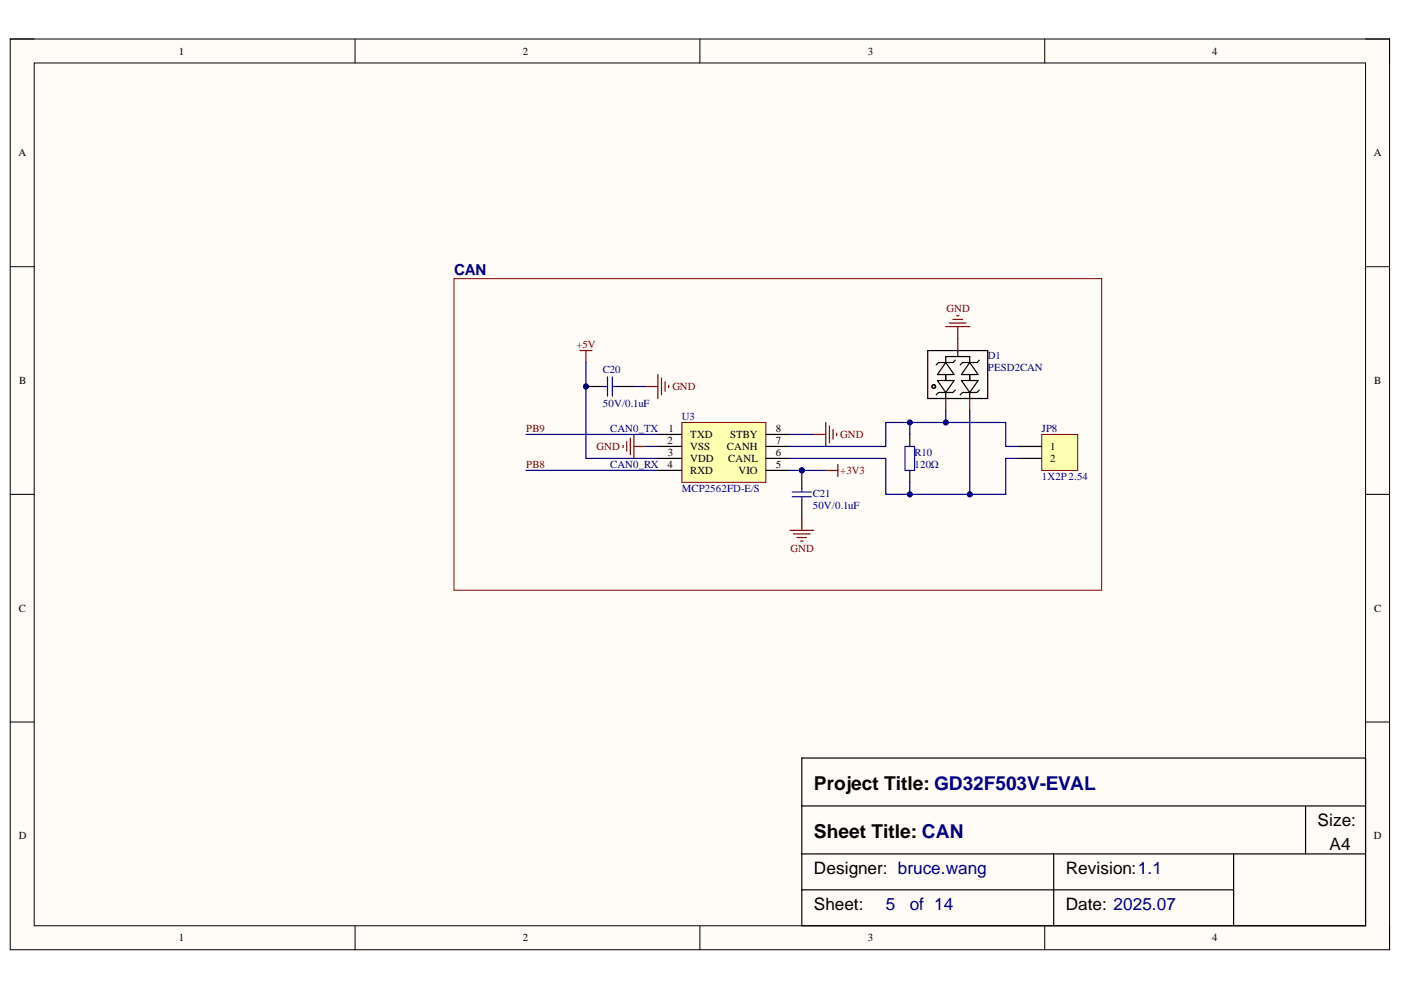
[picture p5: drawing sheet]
<svg xmlns="http://www.w3.org/2000/svg" width="297mm" height="210mm" viewBox="0 0 297 210" stroke-linecap="round" stroke-linejoin="round" font-family="sans-serif">
<defs><g id="words">
<g font-size="4.1">
<text x="172.6" y="167.4">Project Title: GD32F503V-EVAL</text>
<text x="172.6" y="177.6">Sheet Title: CAN</text>
</g>
<g font-size="3.6">
<text x="279.3" y="175.1">Size:</text>
<text x="172.6" y="185.3">Designer: bruce.wang</text>
<text x="226" y="185.3">Revision:1.1</text>
<text x="281.9" y="180.2">A4</text>
<text x="172.6" y="193">Sheet:</text>
<text x="226" y="193">Date: 2025.07</text>
</g>
<g font-size="3.6" fill="#000080">
<text x="187.8" y="193">5</text>
<text x="192.9" y="193">of 14</text>
</g>
<text font-size="3.2" fill="#000080" x="96.3" y="58.4">CAN</text>
<g font-size="2.3">
<text x="37.9" y="11.6">1</text>
<text x="110.8" y="11.6">2</text>
<text x="184" y="11.6">3</text>
<text x="257" y="11.6">4</text>
<text x="3.9" y="33.1">A</text>
<text x="291.3" y="33.1">A</text>
<text x="4.1" y="81.4">B</text>
<text x="291.4" y="81.4">B</text>
<text x="141.5" y="94.2">2</text>
<text x="141.7" y="91.5">1</text>
<text x="146.4" y="95.4">VSS</text>
<text x="146.4" y="92.9">TXD</text>
<text x="154.1" y="95.4">CANH</text>
<text x="154.8" y="92.9">STBY</text>
<text x="164.5" y="94.2">7</text>
<text x="164.5" y="91.5">8</text>
<text x="222.7" y="95.4">1</text>
<text x="141.5" y="99.2">4</text>
<text x="141.6" y="96.7">3</text>
<text x="146.4" y="100.5">RXD</text>
<text x="146.4" y="98">VDD</text>
<text x="154.4" y="98">CANL</text>
<text x="156.6" y="100.5">VIO</text>
<text x="164.5" y="99.2">5</text>
<text x="164.5" y="96.7">6</text>
<text x="222.7" y="98">2</text>
<text x="4" y="129.7">C</text>
<text x="291.4" y="129.7">C</text>
<text x="4" y="177.9">D</text>
<text x="291.3" y="177.9">D</text>
<text x="37.9" y="199.6">1</text>
<text x="110.8" y="199.6">2</text>
<text x="184" y="199.6">3</text>
<text x="257" y="199.6">4</text>
</g>
<g font-size="2.3" fill="#800000">
<text x="200.7" y="66.2">GND</text>
<text x="122.2" y="73.8">+5V</text>
<text x="142.5" y="82.7">GND</text>
<text x="111.6" y="91.5">PB9</text>
<text x="126.5" y="95.4">GND</text>
<text x="178.2" y="92.9">GND</text>
<text x="111.6" y="99.2">PB8</text>
<text x="178.2" y="100.5">+3V3</text>
<text x="167.6" y="117">GND</text>
</g>
<g font-size="2.3" fill="#000080">
<text x="209.5" y="76.1">D1</text>
<text x="127.8" y="79.1">C20</text>
<text x="209.5" y="78.6">PESD2CAN</text>
<text x="127.8" y="86.2">50V/0.1uF</text>
<text x="144.6" y="89">U3</text>
<text x="129.4" y="91.5">CAN0_TX</text>
<text x="220.9" y="91.5">JP8</text>
<text x="129.4" y="99.2">CAN0_RX</text>
<text x="193.9" y="96.7">R10</text>
<text x="193.9" y="99.2">120Ω</text>
<text x="220.9" y="101.8">1X2P2.54</text>
<text x="144.6" y="104.3">MCP2562FD-E/S</text>
<text x="172.3" y="105.3">C21</text>
<text x="172.3" y="107.9">50V/0.1uF</text>
</g>
</g></defs>
<path d="M2.2 8.3h292.4v193.1h-292.4z" fill-rule="evenodd" fill="#fffcf8"/>
<path d="M2.2 8.3h292.4v193.1h-292.4z" fill="none" stroke="#000" stroke-width=".21"/>
<path d="M7.3 13.4h282.2v182.9h-282.2z" fill-rule="evenodd" fill="#fffcf8"/>
<g fill="none" stroke="#000" stroke-width=".21">
<path d="M2.2 8.3h5.1M7.3 13.4h282.2v182.9h-282.2zM75.3 8.3v5M148.4 8.3v5M221.5 8.3v5.1M289.5 8.3h5.1v5.1M2.2 56.5h5.1M289.5 56.5h5.1M2.2 104.8h5.1M289.5 104.8h5.1M2.2 153.1h5.1M289.5 153.1h5.1"/>
<path d="M75.3 196.3v5.1M148.4 196.3v5.1M221.5 196.3v5.1M294.6 196.3v5.1"/>
</g>
<path d="M170 160.7h119.5v35.6h-119.5zM170 170.9h119.5M276.8 170.9v10.1M170 181h119.5M170 188.7h91.5M223.4 181v15.3M261.5 181v15.3" fill="none" stroke="#000" stroke-width=".25"/>
<path d="M144.6 89.6h17.8v12.7h-17.8z" fill-rule="evenodd" fill="#ffffb0"/>
<path d="M144.6 89.6h17.8v12.7h-17.8z" fill="none" stroke="#800000" stroke-width=".21"/>
<path d="M139.5 94.7h5.1M139.5 99.7h5.1M139.5 97.2h5.1M139.5 92.1h5.1M162.4 94.7h5.1M162.4 99.7h5.1M162.4 97.2h5.1M162.4 92.1h5.1" fill="none" stroke="#000" stroke-width=".25"/>
<path d="M123 74.3h2.5M124.2 74.3v2.6M132.1 94.4v.5M132.9 93.6v2.1M133.6 92.9v3.5M134.4 92.1v5.1M134.4 94.7h2.5" fill="none" stroke="#800000" stroke-width=".25"/>
<circle cx="124.2" cy="81.9" r=".51" fill="#000080"/>
<circle cx="124.2" cy="81.9" r=".51" fill="none" stroke="#000080" stroke-width=".21"/>
<path d="M124.2 81.9h3.8M130.6 81.9h3.8" fill="none" stroke="#000" stroke-width=".25"/>
<circle cx="124.2" cy="81.9" r=".51" fill="#000080"/>
<circle cx="124.2" cy="81.9" r=".51" fill="none" stroke="#000080" stroke-width=".21"/>
<path d="M128.8 79.9v4.1M129.8 79.9v4.1M128 81.9h.8M129.8 81.9h.8" fill="none" stroke="#00f" stroke-width=".25"/>
<path d="M139.5 79.4v5.1M136.9 81.9h2.6M140.2 80.2v3.5M141 80.9v2.1M141.8 81.7v.5M172.5 92.1h2.6M175.1 89.6v5.1M175.1 99.7h2.5M175.9 90.3v3.6M176.6 91.1v2M177.4 91.9v.5M177.6 98.5v2.5" fill="none" stroke="#800000" stroke-width=".25"/>
<circle cx="170" cy="99.7" r=".51" fill="#000080"/>
<circle cx="170" cy="99.7" r=".51" fill="none" stroke="#000080" stroke-width=".21"/>
<path d="M170 99.7v3.8" fill="none" stroke="#000" stroke-width=".25"/>
<circle cx="170" cy="99.7" r=".51" fill="#000080"/>
<circle cx="170" cy="99.7" r=".51" fill="none" stroke="#000080" stroke-width=".21"/>
<g fill="none" stroke="#000" stroke-width=".25">
<path d="M196.7 74.3h12.7v10.2h-12.7zM200.5 76.9v-1.3h5.1v1.3M200.5 79.4v1.3M200.5 76.9l1.8 2.5h-3.6zM202.5 76.4l-.5 .5h-3l-.5 .5M203.1 74.3v1.3M205.6 79.4v1.3M205.6 76.9l1.8 2.5h-3.6zM207.6 76.4l-.5 .5h-3l-.5 .5M192.9 92.1v2.6M192.9 99.7v2.6M198.7 80.7h3.6l-1.8 2.5z"/>
<path d="M200.5 83.2v1.3M202.5 82.7l-.5 .5h-3l-.5 .5M203.8 80.7h3.6l-1.8 2.5zM205.6 83.2v1.3M207.6 82.7l-.5 .5h-3l-.5 .5M170 106.1v3.8"/>
<circle cx="198" cy="81.9" r=".38"/>
</g>
<path d="M191.9 94.7h2v5h-2zM168 105.3h4M168 104.3h4M170 103.5v.8M170 105.3v.8" fill="none" stroke="#00f" stroke-width=".25"/>
<path d="M200.5 69.2h5.1M201.3 68.5h3.5M202 67.7h2.1M202.8 67h.5M203.1 69.2v2.6M167.5 112.4h5M168.2 113.2h3.6M169 114h2M169.7 114.7h.6M170 109.9v2.5" fill="none" stroke="#800000" stroke-width=".25"/>
<path d="M203.1 71.8v2.5M200.5 84.5v2.5M205.6 84.5v2.5" fill="none" stroke="#800" stroke-width=".25"/>
<path d="M220.9 92.1h7.6v7.6h-7.6z" fill-rule="evenodd" fill="#ffffb0"/>
<path d="M96.3 59.1h137.3v66h-137.3zM220.9 92.1h7.6v7.6h-7.6z" fill="none" stroke="#800000" stroke-width=".21"/>
<path d="M215.8 94.7h5.1M215.8 97.2h5.1" fill="none" stroke="#000" stroke-width=".25"/>
<path d="M124.2 76.9v20.3h15.3M136.9 94.7h2.6" fill="none" stroke="#000080" stroke-width=".25"/>
<circle cx="124.2" cy="81.9" r=".51" fill="#000080"/>
<circle cx="124.2" cy="81.9" r=".51" fill="none" stroke="#000080" stroke-width=".21"/>
<path d="M134.4 81.9h2.5M167.5 99.7h7.6M167.5 92.1h5" fill="none" stroke="#000080" stroke-width=".25"/>
<circle cx="170" cy="99.7" r=".51" fill="#000080"/>
<circle cx="170" cy="99.7" r=".51" fill="none" stroke="#000080" stroke-width=".21"/>
<path d="M167.5 97.2h20.3v7.6h5.1v-2.5" fill="none" stroke="#000080" stroke-width=".25"/>
<circle cx="192.9" cy="104.8" r=".51" fill="#000080"/>
<circle cx="192.9" cy="104.8" r=".51" fill="none" stroke="#000080" stroke-width=".21"/>
<path d="M192.9 92.1v-2.5h-5.1v5.1h-20.3" fill="none" stroke="#000080" stroke-width=".25"/>
<circle cx="192.9" cy="89.6" r=".51" fill="#000080"/>
<circle cx="192.9" cy="89.6" r=".51" fill="none" stroke="#000080" stroke-width=".21"/>
<path d="M200.5 87v2.6h-7.6" fill="none" stroke="#000080" stroke-width=".25"/>
<circle cx="192.9" cy="89.6" r=".51" fill="#000080"/>
<circle cx="192.9" cy="89.6" r=".51" fill="none" stroke="#000080" stroke-width=".21"/>
<circle cx="200.5" cy="89.6" r=".51" fill="#000080"/>
<circle cx="200.5" cy="89.6" r=".51" fill="none" stroke="#000080" stroke-width=".21"/>
<path d="M205.6 87v17.8h-12.7" fill="none" stroke="#000080" stroke-width=".25"/>
<circle cx="192.9" cy="104.8" r=".51" fill="#000080"/>
<circle cx="192.9" cy="104.8" r=".51" fill="none" stroke="#000080" stroke-width=".21"/>
<circle cx="205.6" cy="104.8" r=".51" fill="#000080"/>
<circle cx="205.6" cy="104.8" r=".51" fill="none" stroke="#000080" stroke-width=".21"/>
<path d="M215.8 97.2h-2.6v7.6h-7.6" fill="none" stroke="#000080" stroke-width=".25"/>
<circle cx="205.6" cy="104.8" r=".51" fill="#000080"/>
<circle cx="205.6" cy="104.8" r=".51" fill="none" stroke="#000080" stroke-width=".21"/>
<path d="M200.5 89.6h12.7v5.1h2.6" fill="none" stroke="#000080" stroke-width=".25"/>
<circle cx="200.5" cy="89.6" r=".51" fill="#000080"/>
<circle cx="200.5" cy="89.6" r=".51" fill="none" stroke="#000080" stroke-width=".21"/>
<path d="M111.5 92.1h28M111.5 99.7h28" fill="none" stroke="#000080" stroke-width=".25"/>
<use href="#words"/>
</svg>
